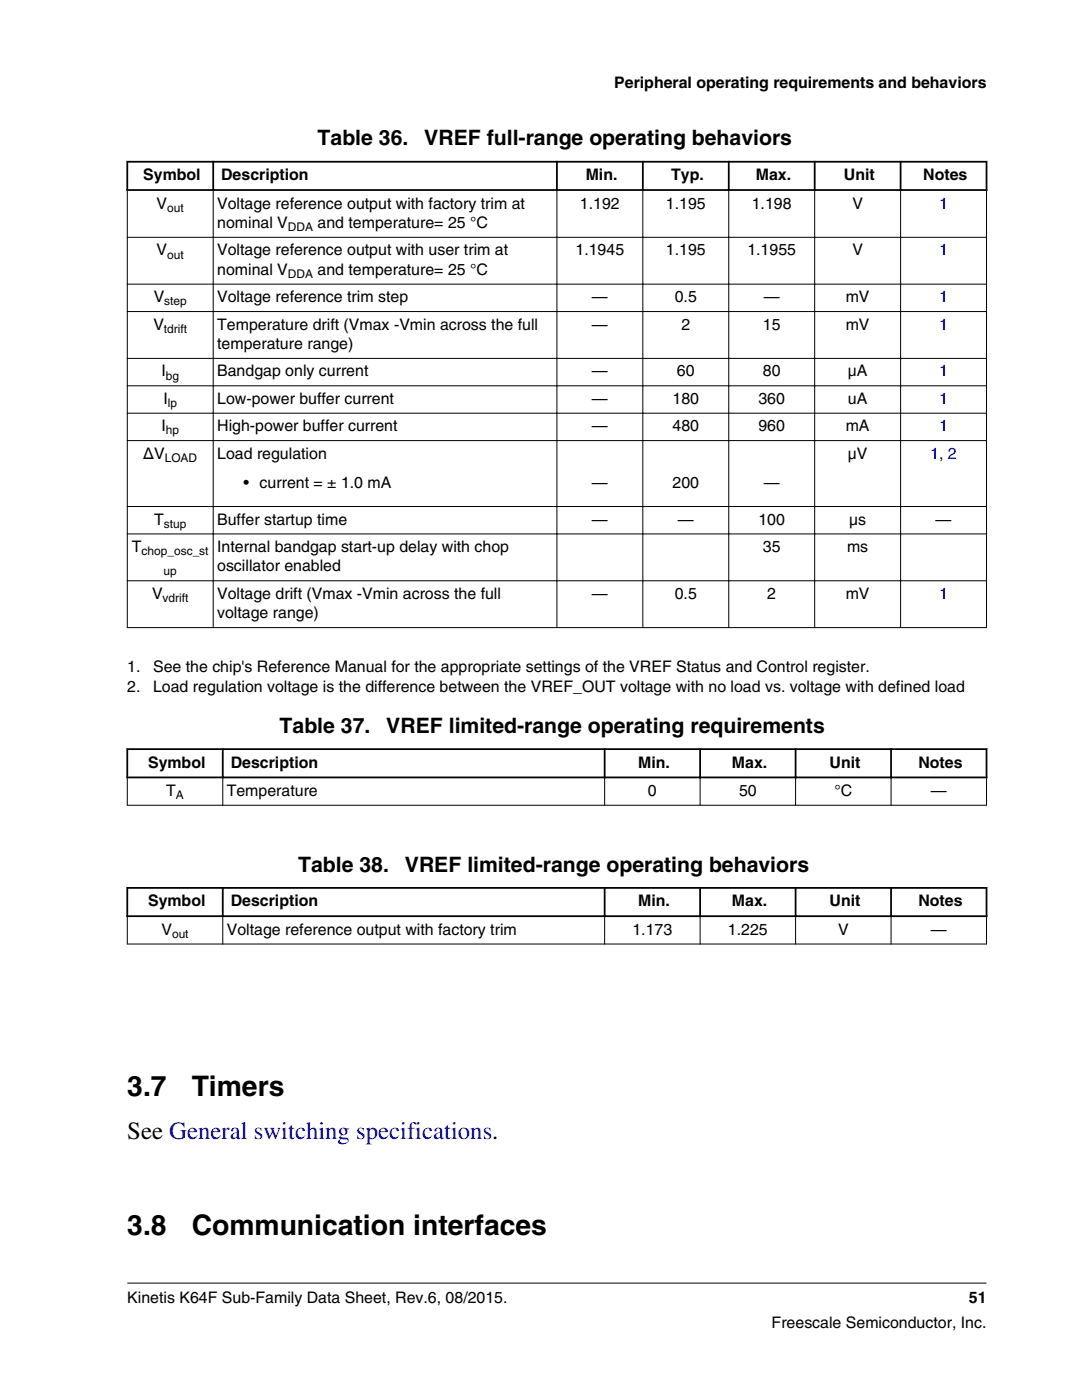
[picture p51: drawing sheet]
<svg xmlns="http://www.w3.org/2000/svg" width="216mm" height="279mm" viewBox="0 0 216 279" stroke-linecap="round" stroke-linejoin="round" font-family="sans-serif">
<defs><g id="words">
<g font-size="5.6">
<text x="25.4" y="218.7">3.7</text>
<text x="38.2" y="218.7">Timers</text>
<text x="25.4" y="246.5">3.8</text>
<text x="38.2" y="246.5">Communication interfaces</text>
</g>
<text font-size="4.9" x="25.4" y="227.3">See General switching specifications.</text>
<g font-size="4.2">
<text x="63.4" y="29">Table 36.</text>
<text x="84.7" y="29">VREF full-range operating behaviors</text>
<text x="55.8" y="146.2">Table 37.</text>
<text x="77.1" y="146.2">VREF limited-range operating requirements</text>
<text x="59.5" y="173.9">Table 38.</text>
<text x="80.8" y="173.9">VREF limited-range operating behaviors</text>
</g>
<g font-size="3.2">
<text x="122.6" y="17.5">Peripheral operating requirements and behaviors</text>
<text x="28.6" y="36">Symbol</text>
<text x="44.1" y="36">Description</text>
<text x="116.9" y="36">Min.</text>
<text x="133.9" y="36">Typ.</text>
<text x="150.8" y="36">Max.</text>
<text x="168.4" y="36">Unit</text>
<text x="184.2" y="36">Notes</text>
<text x="31.3" y="41.6">V</text>
<text x="43.3" y="41.6">Voltage reference output with factory trim at</text>
<text x="115.7" y="41.6">1.192</text>
<text x="132.9" y="41.6">1.195</text>
<text x="150" y="41.6">1.198</text>
<text x="170.1" y="41.6">V</text>
<text x="43.3" y="45.5">nominal V</text>
<text x="63.4" y="45.5">and temperature= 25 °C</text>
<text x="31.3" y="51">V</text>
<text x="43.3" y="51">Voltage reference output with user trim at</text>
<text x="114.8" y="51">1.1945</text>
<text x="132.9" y="51">1.195</text>
<text x="149.1" y="51">1.1955</text>
<text x="170.1" y="51">V</text>
<text x="43.3" y="54.8">nominal V</text>
<text x="63.4" y="54.8">and temperature= 25 °C</text>
<text x="30.6" y="65.8">V</text>
<text x="30.7" y="60.3">V</text>
<text x="43.3" y="60.3">Voltage reference trim step</text>
<text x="43.3" y="65.8">Temperature drift (Vmax -Vmin across the full</text>
<text x="118.1" y="60.3">—</text>
<text x="118.1" y="65.8">—</text>
<text x="134.6" y="60.3">0.5</text>
<text x="136" y="65.8">2</text>
<text x="152.2" y="65.8">15</text>
<text x="152.4" y="60.3">—</text>
<text x="168.8" y="60.3">mV</text>
<text x="168.8" y="65.8">mV</text>
<text x="43.3" y="69.7">temperature range)</text>
<text x="32.2" y="75.1">I</text>
<text x="43.3" y="75.1">Bandgap only current</text>
<text x="118.1" y="75.1">—</text>
<text x="135.1" y="75.1">60</text>
<text x="152.2" y="75.1">80</text>
<text x="169.2" y="75.1">µA</text>
<text x="32.6" y="80.6">I</text>
<text x="43.3" y="80.6">Low-power buffer current</text>
<text x="118.1" y="80.6">—</text>
<text x="134.2" y="80.6">180</text>
<text x="151.3" y="80.6">360</text>
<text x="169.2" y="80.6">uA</text>
<text x="32.2" y="86.1">I</text>
<text x="43.3" y="86.1">High-power buffer current</text>
<text x="118.1" y="86.1">—</text>
<text x="134.2" y="86.1">480</text>
<text x="151.3" y="86.1">960</text>
<text x="168.8" y="86.1">mA</text>
<text x="28.6" y="91.5">ΔV</text>
<text x="43.3" y="91.5">Load regulation</text>
<text x="169.2" y="91.5">µV</text>
<text x="48.6" y="97.3">• current = ± 1.0 mA</text>
<text x="118.1" y="97.3">—</text>
<text x="134.2" y="97.3">200</text>
<text x="152.4" y="97.3">—</text>
<text x="30.8" y="104.7">T</text>
<text x="43.3" y="104.7">Buffer startup time</text>
<text x="118.1" y="104.7">—</text>
<text x="135.3" y="104.7">—</text>
<text x="151.3" y="104.7">100</text>
<text x="169.4" y="104.7">µs</text>
<text x="186.7" y="104.7">—</text>
<text x="26.3" y="110.2">T</text>
<text x="43.3" y="110.2">Internal bandgap start-up delay with chop</text>
<text x="152.2" y="110.2">35</text>
<text x="169" y="110.2">ms</text>
<text x="30.3" y="119.5">V</text>
<text x="43.3" y="119.5">Voltage drift (Vmax -Vmin across the full</text>
<text x="43.3" y="114">oscillator enabled</text>
<text x="118.1" y="119.5">—</text>
<text x="134.6" y="119.5">0.5</text>
<text x="153.1" y="119.5">2</text>
<text x="168.8" y="119.5">mV</text>
<text x="43.3" y="123.4">voltage range)</text>
<text x="25.4" y="134.2">1.</text>
<text x="30.5" y="134.2">See the chip's Reference Manual for the appropriate settings of the VREF Status and Control register.</text>
<text x="25.4" y="138">2.</text>
<text x="30.5" y="138">Load regulation voltage is the difference between the VREF_OUT voltage with no load vs. voltage with defined load</text>
<text x="29.5" y="153.2">Symbol</text>
<text x="46" y="153.2">Description</text>
<text x="127.4" y="153.2">Min.</text>
<text x="146" y="153.2">Max.</text>
<text x="165.5" y="153.2">Unit</text>
<text x="183.3" y="153.2">Notes</text>
<text x="33.2" y="158.8">T</text>
<text x="45.2" y="158.8">Temperature</text>
<text x="129.3" y="158.8">0</text>
<text x="147.5" y="158.8">50</text>
<text x="166.5" y="158.8">°C</text>
<text x="185.7" y="158.8">—</text>
<text x="29.5" y="180.9">Symbol</text>
<text x="46" y="180.9">Description</text>
<text x="127.4" y="180.9">Min.</text>
<text x="146" y="180.9">Max.</text>
<text x="165.5" y="180.9">Unit</text>
<text x="183.3" y="180.9">Notes</text>
<text x="32.2" y="186.5">V</text>
<text x="45.2" y="186.5">Voltage reference output with factory trim</text>
<text x="126.2" y="186.5">1.173</text>
<text x="145.3" y="186.5">1.225</text>
<text x="167.2" y="186.5">V</text>
<text x="185.7" y="186.5">—</text>
<text x="25.4" y="260">Kinetis K64F Sub-Family Data Sheet, Rev.6, 08/2015.</text>
<text x="193.3" y="260">51</text>
<text x="154" y="265">Freescale Semiconductor, Inc.</text>
</g>
<g font-size="3.2" fill="#00f">
<text x="187.4" y="41.6">1</text>
<text x="187.4" y="51">1</text>
<text x="187.4" y="60.3">1</text>
<text x="187.4" y="65.8">1</text>
<text x="187.4" y="75.1">1</text>
<text x="187.4" y="80.6">1</text>
<text x="187.4" y="86.1">1</text>
<text x="185.6" y="91.5">1, 2</text>
<text x="187.4" y="119.5">1</text>
</g>
<g font-size="2.4">
<text x="33.4" y="42.3">out</text>
<text x="57.5" y="46.1">DDA</text>
<text x="33.4" y="51.6">out</text>
<text x="57.5" y="55.5">DDA</text>
<text x="32.8" y="61">step</text>
<text x="32.7" y="66.4">tdrift</text>
<text x="33.1" y="75.8">bg</text>
<text x="33.5" y="81.2">lp</text>
<text x="33.1" y="86.7">hp</text>
<text x="32.9" y="92.2">LOAD</text>
<text x="32.7" y="105.3">stup</text>
<text x="28.3" y="110.8">chop_osc_st</text>
<text x="32.6" y="114.7">up</text>
<text x="32.5" y="120.1">vdrift</text>
<text x="35.1" y="159.5">A</text>
<text x="34.3" y="187.2">out</text>
</g>
</g></defs>
<path d="M25.2 32.3h171.8M25.2 37.9h171.8M25.4 32.1v6M42.5 32.1v6M111.1 32.1v6M128.3 32.1v6M145.4 32.1v6M162.6 32.1v6M179.7 32.1v6M196.9 32.1v6" fill="none" stroke="#000" stroke-width=".35"/>
<g fill="none" stroke="#000" stroke-width=".2">
<path d="M25.4 38.1v87.2M42.5 37.7v87.6M111.1 37.7v87.6M128.3 37.7v87.6M145.4 37.7v87.6M162.6 37.7v87.6M179.7 37.7v87.6M196.9 38.1v87.2M25.3 47.4h171.6M25.3 56.7h171.6M25.3 62.2h171.6M25.3 71.5h171.6"/>
<path d="M25.3 77h171.6M25.3 82.5h171.6M25.3 87.9h171.6M25.3 101.1h171.6M25.3 106.6h171.6M25.3 115.9h171.6M25.3 125.3h171.6"/>
</g>
<g fill="#fff">
<path d="M25.4 142.6h171.4v20h-171.4z" fill-rule="evenodd"/>
<path d="M25.6 149.7h18.7v5.3h-18.7z" fill-rule="evenodd"/>
<path d="M44.6 149.7h75.9v5.3h-75.9z" fill-rule="evenodd"/>
<path d="M120.8 149.7h18.7v5.3h-18.7z" fill-rule="evenodd"/>
<path d="M139.9 149.7h18.7v5.3h-18.7z" fill-rule="evenodd"/>
<path d="M158.9 149.7h18.7v5.3h-18.7z" fill-rule="evenodd"/>
<path d="M178 149.7h18.7v5.3h-18.7z" fill-rule="evenodd"/>
<path d="M25.5 155.3h18.9v5.3h-18.9z" fill-rule="evenodd"/>
<path d="M44.5 155.3h76.1v5.3h-76.1z" fill-rule="evenodd"/>
<path d="M120.7 155.3h18.9v5.3h-18.9z" fill-rule="evenodd"/>
<path d="M139.8 155.3h18.9v5.3h-18.9z" fill-rule="evenodd"/>
<path d="M158.8 155.3h18.9v5.3h-18.9z" fill-rule="evenodd"/>
<path d="M177.9 155.3h18.9v5.3h-18.9z" fill-rule="evenodd"/>
</g>
<path d="M25.2 149.5h171.8M25.2 155.2h171.8M25.4 149.3v6M44.4 149.3v6M120.6 149.3v6M139.7 149.3v6M158.8 149.3v6M177.8 149.3v6M196.8 149.3v6" fill="none" stroke="#000" stroke-width=".35"/>
<path d="M25.4 155.3v5.5M44.4 154.9v5.9M120.6 154.9v5.9M139.7 154.9v5.9M158.8 154.9v5.9M177.8 154.9v5.9M196.8 155.3v5.5M25.3 160.7h171.6" fill="none" stroke="#000" stroke-width=".2"/>
<g fill="#fff">
<path d="M25.4 170.3h171.4v20h-171.4z" fill-rule="evenodd"/>
<path d="M25.6 177.4h18.7v5.3h-18.7z" fill-rule="evenodd"/>
<path d="M44.6 177.4h75.9v5.3h-75.9z" fill-rule="evenodd"/>
<path d="M120.8 177.4h18.7v5.3h-18.7z" fill-rule="evenodd"/>
<path d="M139.9 177.4h18.7v5.3h-18.7z" fill-rule="evenodd"/>
<path d="M158.9 177.4h18.7v5.3h-18.7z" fill-rule="evenodd"/>
<path d="M178 177.4h18.7v5.3h-18.7z" fill-rule="evenodd"/>
<path d="M25.5 183h18.9v5.3h-18.9z" fill-rule="evenodd"/>
<path d="M44.5 183h76.1v5.3h-76.1z" fill-rule="evenodd"/>
<path d="M120.7 183h18.9v5.3h-18.9z" fill-rule="evenodd"/>
<path d="M139.8 183h18.9v5.3h-18.9z" fill-rule="evenodd"/>
<path d="M158.8 183h18.9v5.3h-18.9z" fill-rule="evenodd"/>
<path d="M177.9 183h18.9v5.3h-18.9z" fill-rule="evenodd"/>
</g>
<path d="M25.2 177.2h171.8M25.4 177v6M44.4 177v6M120.6 177v6M139.7 177v6M158.8 177v6M177.8 177v6M196.8 177v6M25.2 182.8h171.8" fill="none" stroke="#000" stroke-width=".35"/>
<path d="M25.3 188.4h171.6M25.4 183v5.5M44.4 182.6v5.9M120.6 182.6v5.9M139.7 182.6v5.9M158.8 182.6v5.9M177.8 182.6v5.9M196.8 183v5.5M25.4 256.1h171.4" fill="none" stroke="#000" stroke-width=".2"/>
<use href="#words"/>
</svg>
